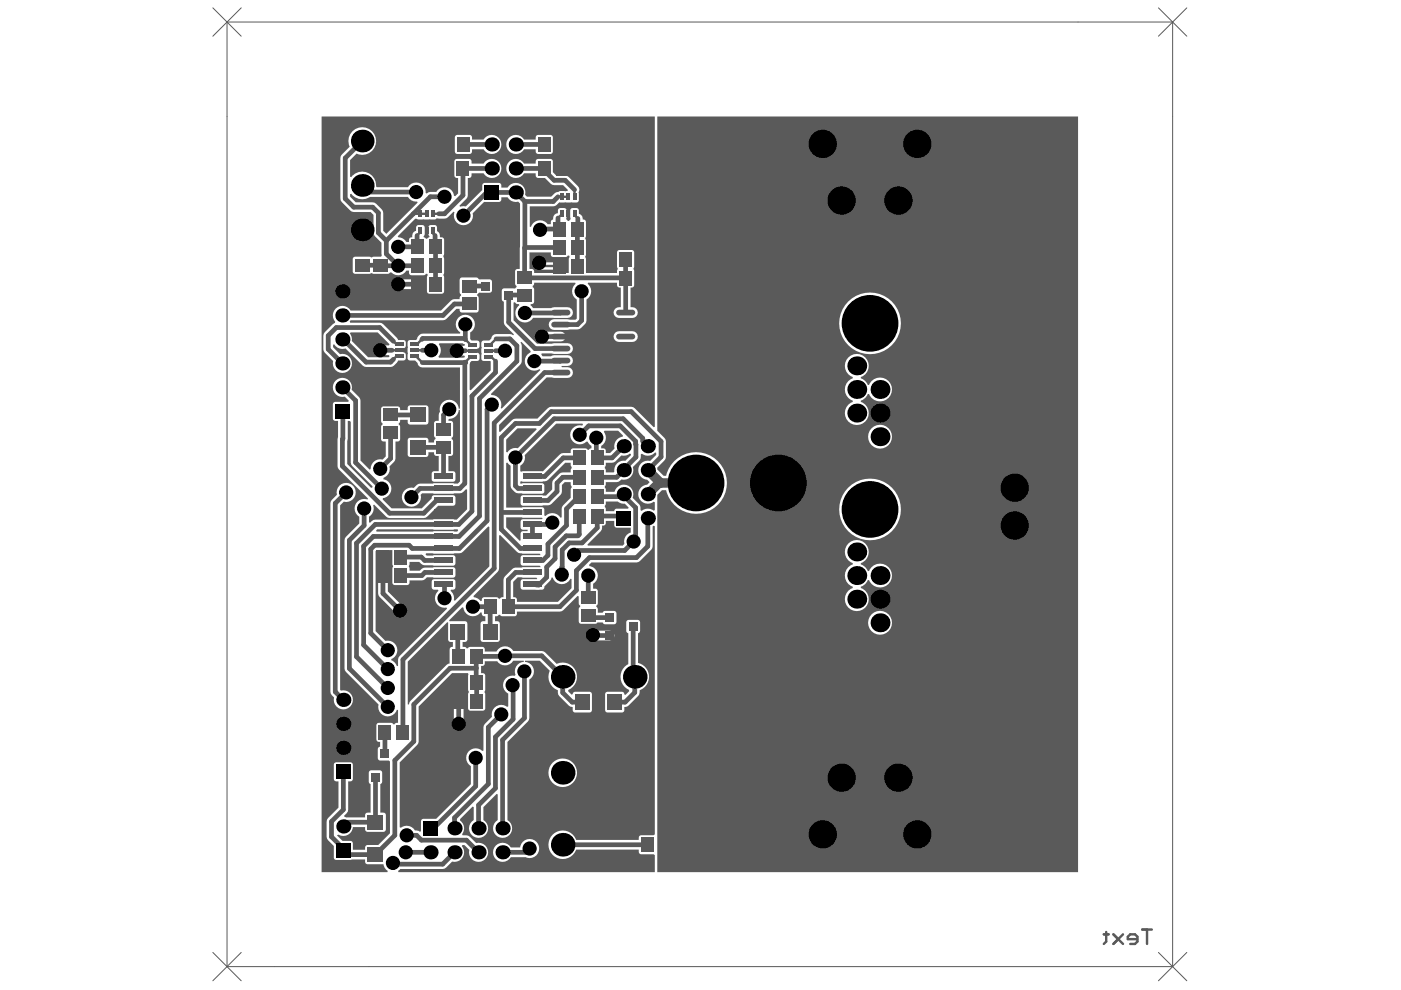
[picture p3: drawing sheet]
<svg xmlns="http://www.w3.org/2000/svg" width="297mm" height="210mm" viewBox="0 0 297 210" stroke-linecap="round" stroke-linejoin="round" font-family="sans-serif">
<defs><g id="words">
<g font-size="4.8" fill="#fff">
<text x="117.9" y="39.3">Q5</text>
<text x="87.9" y="42.9">Q2</text>
<text x="116.5" y="47.1" transform="rotate(-180 116.5 47.1)">R20</text>
<text x="75.6" y="53.2">CR</text>
<text x="79" y="53.2">1213</text>
<text x="79.5" y="53.2">C</text>
<text x="82" y="53.7">14</text>
<text x="116.5" y="51" transform="rotate(-180 116.5 51)">R19</text>
<text x="147" y="53.5" transform="rotate(-180 147 53.5)">C16</text>
<text x="78.8" y="57.7">R13</text>
<text x="110" y="55.2">R</text>
<text x="113.4" y="55.2">22</text>
<text x="116.5" y="54.9" transform="rotate(-180 116.5 54.9)">R 1</text>
<text x="147" y="57.3" transform="rotate(-180 147 57.3)">C15</text>
<text x="78.6" y="61.7">R16</text>
<text x="117.2" y="63.2">U4</text>
<text x="83.9" y="69.6">U1</text>
<text x="99.5" y="69.8">U2</text>
<text x="97.9" y="97.8">U</text>
<text x="101.2" y="97.8">3</text>
<text x="114.3" y="98.4">R2</text>
<text x="114.3" y="102.9">R3</text>
<text x="114.3" y="107">R4</text>
<text x="114.3" y="111">R5</text>
<text x="79.6" y="118.8">R</text>
<text x="79.6" y="114.9">R6</text>
<text x="83" y="118.8">7</text>
<text x="123.5" y="123.6">R17</text>
<text x="110.1" y="130">C14</text>
<text x="103.3" y="140.9">R8</text>
<text x="89.2" y="146.1">C2</text>
<text x="80" y="152.1">R18</text>
<text x="89.2" y="150.1">C1</text>
<text x="83.4" y="164.7">S6</text>
<text x="77.1" y="171.1">D</text>
<text x="80.5" y="171.1">4</text>
<text x="135.6" y="175.9">R</text>
<text x="139" y="175.9">15</text>
</g>
<text font-size="4.6" fill="#fff" x="95.6" y="88" transform="rotate(-90 95.6 88)">C7</text>
</g></defs>
<path d="M45.1 1.7l6 6M48.1 4.7h200.5v200.2h-200.5zM51.1 1.7l-6 6M245.6 1.7l6 6M251.6 1.7l-6 6M45.1 201.9l6 6M51.1 201.9l-6 6M245.6 201.9l6 6M251.6 201.9l-6 6" fill="none" stroke="#5a5a5a" stroke-width=".21"/>
<path d="M234 198.1h1M234.5 197.6v2l-.5 .5M236.1 198.1l2 2M238.1 198.1l-2 2M241.2 199.1h-2.1v-.5l.5-.5h1l.6 .5v1l-.6 .5h-1M242.2 197.1h2M243.2 197.1v3" fill="none" stroke="#5a5a5a" stroke-width=".51"/>
<g fill="none" stroke="#fff" stroke-width=".4">
<path d="M100.1 34.4v2.6M100.2 29.3v2.6M113.5 29.3v2.6M113.5 34.4v2.6M94.2 51v2.6M94.2 55v2.6M94.2 59v2.6M98.2 58.7h2.6M104.6 59.9h3.3v.9M109.9 56.9h2.6M124.3 47.3v2.6M124.3 51.2v2.6"/>
<path d="M124.3 55.1v2.6M138.4 53.7v2.6M138.4 57.6v2.6M75.5 61.9h2.6M79.4 61.9h2.6M107.9 64.3v.9h-3.3M81.5 86.1h2.6M92.7 89.1h2.6M120.9 95.8v2.6M120.9 99.9v2.6M79.3 116.8v2.6M120.9 104v2.6"/>
<path d="M120.9 108.1v2.6M79.3 120.7v2.6M95.2 137.9v2.6M102.1 127.3v2.6M123.4 132.3h2.6M131 130.2h3.2v.9M134.2 134.5v.9h-3.2M79.7 154v2.6M95.3 143.4v2.6M95.3 147.4v2.6M77 161.5v3.3h.9M82.2 161.5v3.3h-.9"/>
<path d="M135.3 177.8v2.6"/>
</g>
<g fill="none" stroke="#fff" stroke-width=".51">
<path d="M88.1 45.9h-.5v2.5h.5M92.7 45.9h.5v2.5h-.5M118.2 42.3h-.5v2.5h.5M122.8 42.3h.5v2.5h-.5M84.9 71.9v-.5h2.8v.5M84.9 76.5v.5h2.8v-.5M100.5 72v-.5h2.8v.5M100.5 76.6v.5h2.8v-.5M122 65h2.5a1.27 1.27 0 0 0 1.3 1.3 1.27 1.27 0 0 0 1.3-1.3h2.5v17.6h-7.6zM86.3 87h-.5v8.9h.5M86.6 90.5h4.1M90.9 87h.5v8.9h-.5"/>
<path d="M97.9 99.2h11.2v26.7h-11.2zM96 131.6v-.5h8.9v.5M96 136.2v.5h8.9v-.5M99.6 131.9v4M122.4 146.6v-.5h9v.5M122.4 151.2v.5h9v-.5M127.8 146.8v4.1M77.3 173.3h-.5v8.9h.5M77.6 176.9h4M81.9 173.3h.5v8.9h-.5"/>
<circle cx="87.9" cy="49.4" r=".25"/>
<circle cx="117.9" cy="45.8" r=".25"/>
<circle cx="83.9" cy="71.7" r=".25"/>
<circle cx="99.5" cy="71.8" r=".25"/>
</g>
<g fill="none" stroke="#fff" stroke-width=".5">
<circle cx="102.8" cy="58.6" r=".25"/>
<circle cx="129.2" cy="128.9" r=".25"/>
<circle cx="83.5" cy="159.8" r=".25"/>
</g>
<circle cx="94" cy="98.5" r=".36" fill="none" stroke="#fff" stroke-width="1"/>
<g fill="#5a5a5a">
<path d="M107.3 93.2l2.4-2.4h4l.1 .3-4 3.9a2 2 0 0 0-2.2 .9l-.3-.1z"/>
<path d="M110.3 72.6l.2-.1 2 1.9v.3a2.02 2.02 0 0 0-1 2.9 2.02 2.02 0 0 0 2.9 .7l.2 .1-8.2 8.2-.2-.1a2 2 0 0 0-2-2.7l-.1-.3 6.4-6.5 .1-3.7z"/>
<path d="M73.7 89.2h.4l.3 .2v9.1l4.6 4.6v.2l-.3 .1-5.1-5z"/>
<path d="M105.8 113.5l.2-.1 4 3.8 .9 .2h3.6l.1 .3h-3.9l-.3 .5v1.2l.1 .4 .4 .1h3.6l.1 .4h-3.9a3 3 0 0 0-2.1 .3l-1.8 1.9-.1 4.1-.4 .1-.4 .2-.6-.3h-2.6l-.4 .2-.2 .6-.2 .1a1.86 1.86 0 0 0-1.4-.9l-.1-.2 5.3-5.5z"/>
<path d="M86.5 140.3l8.3-8.4 .2 .2 .1 3.7 .2 .3h.7v1.1l-.5 .1-.2 .4v3l-.6 .3-7.7 7.6-.3 .8h-.2z"/>
<path d="M79.7 112.5l.3-.3h17l.1 .3a.98 .98 0 0 1-1 .1l-16.3 .1z"/>
<path d="M128.4 106.3h2.6a1.84 1.84 0 0 0 1.5 .5l.8 .8-.1 .2h-2.4l-.4 .2-.2 .4h-1.8v-.7l-.2-.2z"/>
<path d="M108.8 123.4l1-1 4 .1 .1 .3h-3.2l-.3 .5v1.4l.5 .3h4l.4-.1 .1-.6 1.2-1.2 .3-.6h.3a2.01 2.01 0 0 0 1.8 1.4 2.01 2.01 0 0 0 1.9-1.2l.3 .1v1.9l-2.9 2.9h-8.7l-.2-.8-.6-.2z"/>
<path d="M107.3 109.7l7.6 .1 .2 .1-.2 .2h-4l-.4 .1-.1 .4v1.4l.3 .3h1.2v.3h-1l-.4 .2-.1 .3v1.4l-.2 .2-2.9-2.9z"/>
<path d="M128.4 110.4h1.8l.1 1.2 .3 .2 3.1 .1v1a2.01 2.01 0 0 0-1.3 2.4l-.4 .4h-7.4l-.1-.2 2.9-2.9 .2-.3 .1-.9 .6-.1z"/>
<path d="M111.2 96.5l6.7-6.7h5.6l.1 .3-.2 .1a2.03 2.03 0 0 0-2.4 2.5 2.03 2.03 0 0 0 3.3 .9l.3 .1 .8 .9v.5l-.7 .3-.6-.3h-2.6l-.5 .3v.7h-2l-3.9 3.8h-4.2l-.3 .1-.3-.1v-1.2a2.02 2.02 0 0 0 .9-2.2z"/>
<path d="M128.2 91.3h2.9l1 1-.1 .3a2 2 0 0 0-1.7 2.5l-1 1h-.9v-.7l-.3-.3h-.6v-.5a2 2 0 0 0 .5-3z"/>
<path d="M128.4 98.1l1.8-.1 1.5-1.4a1.94 1.94 0 0 0 1.8-.4l.3 .1v.2l-1.2 1.2a1.99 1.99 0 0 0-2.3 2.3l-.2 .2h-1.7v-.7l-.2-.2z"/>
<path d="M93.2 72.8h4.9l.5 .3-.2 .2h-1.5a1.03 1.03 0 0 0-1.1 1.1 1.03 1.03 0 0 0 1.1 1h1.5l.2 .2-.4 .2h-5.1l-.1-.2a1.96 1.96 0 0 0 0-2.6z"/>
<path d="M74.2 41.2l.3-.1a2.86 2.86 0 0 0 3.9 .6h8.1a1.97 1.97 0 0 0 1.9 1l.1 .3-6.6 6.6-.6-.7v-3.8a3.4 3.4 0 0 0-1.9-2.1l-4-.1-1.2-1.2z"/>
<path d="M128.4 102.2h2.4l.3-.1 .6-.4a2.01 2.01 0 0 0 2.5-2.7l1.4-1.4 .2-.3 .1-1 .2-.1a1.97 1.97 0 0 0 2.8-.3l.2 .1v.5l-1.2 1.2a2.02 2.02 0 0 0-2.6 1.7 2.02 2.02 0 0 0 1.9 2.3l.5 .5-.5 .6a2.02 2.02 0 0 0-1.7 2.7 2.02 2.02 0 0 0 3.1 .9l.2 .1v1.7l-.2 .1a1.96 1.96 0 0 0-2.5 0l-.3-.1-.1-1-.2-.3-1.4-1.4a2.02 2.02 0 0 0-1.2-2.7 2.02 2.02 0 0 0-2.6 1.5h-1.9v-.7l-.2-.2z"/>
<path d="M107.3 98.2l.3-.1 .7 .6v4.3a2.13 2.13 0 0 0 2.4 1.6h4.4l.3-.4v-1.2l-.1-.4-.4-.2-4.6 .1 .1-.4h4.5l1-.1 3.9-3.9h1.2v.7l.2 .2-.2 1.2a3.1 3.1 0 0 0-3.9 3.6l-1.3 1.3-4.9-.1-.5 .3v1.4l.3 .5h4.4a2.75 2.75 0 0 0 1.8-.4l2.2-2.2v-1.8l.6-.6h1.3v.7l.2 .2-.2 .7v1.7l-1.8 2-.1 2.2-.3 .1a2.02 2.02 0 0 0-3.2-.4l-.2-.1v-1.2l-.3-.5h-7.8z"/>
<path d="M74.3 70.5h5.8l2.5 2.5-.1 .2h-1.9a1.03 1.03 0 0 0-1 1.1 1.03 1.03 0 0 0 1 1h1.9l.1 .2-.2 .2h-4.4l-3.4-3.4a1.84 1.84 0 0 0-.4-1.6z"/>
<path d="M79.6 116.9v16.9l2.1 2.1a2.02 2.02 0 0 1 2.4 1.3 2.02 2.02 0 0 1-1.1 2.5v.3a1.89 1.89 0 0 1 1.1 1.2h.3v-1.3l.3-.8 10.1-10-.1-.3a2.01 2.01 0 0 1-2.3-1.1 2.01 2.01 0 0 1 .6-2.4l-.1-.3h-1.1l-.2-.3-.1-1.4 .3-.5h4.4l.4 .5-.1 1.4-.3 .3h-.6l-.1 .3a1.92 1.92 0 0 1 .7 2l.3 .1 7.2-7.3v-8.4l-.2-.1-5.4 5.4a2.8 2.8 0 0 1-1.9 .4l-5.9-.1-.1 .3 .3 .2 5.7-.1 .4 .5v1.2l-.4 .5h-6.2l-.4-.1-.7-.7h-2.1l-.1 .9 .1 1h2.2l.7-.6 .4-.1h6.1l.4 .5v1.2l-.4 .5-5.7-.1-.7 .6-.4 .1h-2.6v.6l-.3 .3-2.8 .1-.4-.2-.1-.4v-3l.1-.3-.1-.6v-3h-3.3zM80.5 121.3a1.03 1.03 0 0 1 1.1-.2 1.03 1.03 0 0 1 .6 .9v3.4l3.4 3.3a1.03 1.03 0 0 1 0 1.5 1.03 1.03 0 0 1-1.5 0l-3.9-4v-4.2z"/>
<path d="M112.3 53.5v3.5l.6 .1a.67 .67 0 0 1 .4 .8h7.3v-3l.1-.6-.2-.1-.6 .3h-2.6l-.5-.3v-.7zM113.7 55.2a.78 .78 0 0 1 1.1 0l.5 .4h3.3a.77 .77 0 0 1 .8 .8 .77 .77 0 0 1-.8 .8h-3.6a1.64 1.64 0 0 1-1.4-1.8z"/>
<path d="M88.8 149.8l-.1 7.8-4 4v13.8l.3 .1a2 2 0 0 1 3 .6l.7 .1 .3 .1h.3v-2.2l.3-.5h2.9l7.3-7.3v-3.9a2.02 2.02 0 0 1-.6-2.9 2.02 2.02 0 0 1 3-.3l.3-.1 .1-5.3 1.7-1.8a2.02 2.02 0 0 1 .9-2.2 2.02 2.02 0 0 1 2.3 .1l.3-.1v-2.7a2.02 2.02 0 0 1-1-2.5 2.02 2.02 0 0 1 2.3-1.3l.2-.2a2.05 2.05 0 0 1 1.8-2.8l-.1-.2h-2.2a2.01 2.01 0 0 1-3.4 .1h-2.6l-.2 .8-.6 .2v1.5a.65 .65 0 0 1 .9 .5v3l-.2 .4 .2 .6v3l-.3 .4-2.8 .1-.5-.3-.1-3.2 .2-.6-.2-.4 .1-3.2-.1-.3h-3.4zM96.5 147.9a1.03 1.03 0 0 1 1.1-.2 1.03 1.03 0 0 1 .7 1v4.8a1.03 1.03 0 0 1-1 1 1.03 1.03 0 0 1-1.1-1v-4.8z"/>
<path d="M95.2 131.5l.2 .2h3.2l.5 .3v3.6l-.3 .5h-.7v1.1h.6l.4 .3 .6-.3h2.6l.4 .3 .1 .6 2.5-.1a2.03 2.03 0 0 1 3.5 0l6.5 .1 2.7 2.7a3 3 0 0 1 4.1 1.4 3 3 0 0 1-1.6 4.1v.3l.7 .7 .2-.1 .2-.4 .3-.1h3.1l.4 .1 .1 .4v3.3l-.1 .4-.4 .2-3.3-.1-.2-.3-.1-.8-.8-.3-2-2-.2-.3-.1-1a2.99 2.99 0 0 1-1.7-4.1l-2.2-2.1h-3.1v.2l.4 .1a2.02 2.02 0 0 1 1.5 1.7 2.02 2.02 0 0 1-1 2l-.1 8.5-4.5 4.7v16.6l.4 .3a2.03 2.03 0 0 1-.1 3 2.03 2.03 0 0 1-3-.4 2.03 2.03 0 0 1 .6-2.9v-5.5l-.2-.1-2.8 2.8v2.8a2.03 2.03 0 0 1 .5 3 2.03 2.03 0 0 1-3.1 0 2.03 2.03 0 0 1 .5-3v-2.8l-.2-.1-2.7 2.7 .1 .3a1.97 1.97 0 0 1 .4 2.9l.1 .2 1.2 .1 1.7 1.5h.5a2.03 2.03 0 0 1 2 2.2 2.03 2.03 0 0 1-2.4 1.8 2.03 2.03 0 0 1-1.6-2.5l-1-1h-.5l-.1 .2 .2 .3a2.03 2.03 0 0 1-.1 2.2 2.03 2.03 0 0 1-2.1 .8l-1.3 1.3-.7 .3h-9l-.5 .4 .1 .2h54.3v-3.6l-.2-.2h-2.9l-.2-.3-.1-.7h-13.3a3 3 0 0 1-4.6 1.4 3 3 0 0 1 0-4.8 3 3 0 0 1 4.6 1.4h13.3l.1-.7 .2-.3h2.9l.2-.2v-65.3l-.2-.1-.2 .1-.1 4.6-3 3-9.9 .1-.5 .5 .1 .2 .2 .1a2.03 2.03 0 0 1 1.5 1.7 2.03 2.03 0 0 1-.9 2v1l.6 .1 .3 .4v2.6l-.3 .6 .3 .4v1h1.1l.1-.2 .4-.2 2.1 .1 .3 .4v1.8l-.3 .5-2.1 .1-.4-.2-.1-.2h-1.1l-.5 .3h-3l-.4-.2-.1-.4v-2.6l.3-.6-.3-.6v-1.5l-.2-.1-3.4 3.3-9.5 .1v.6l-.3 .3-2.8 .1-.6-.4-.4 .3-.5 .1v1h.7l.3 .5-.1 3.6-.4 .3h-3.1l-.4-.1-.1-.4v-3.4l.3-.5h.7v-1l-.6-.2-.2-.6-.2-.1-.2 .3a2.02 2.02 0 0 1-2.1 .5 2.02 2.02 0 0 1-1.3-1.7l-.3-.1zM124.7 134l.1-.1a1.31 1.31 0 0 1 1.3-.2h3.1a1.03 1.03 0 0 1 1.1 1 1.03 1.03 0 0 1-1.1 1.1h-3.8a1.03 1.03 0 0 1-.9-.7 1.03 1.03 0 0 1 .2-1.1zM132.9 131.6l.4-.2h1.9l.5 .3v2l-.1 .4-.3 .2v6.3a3 3 0 0 1 2.3 2.7 3 3 0 0 1-2 3l-.1 .9-.2 .4-2 2-.9 .3-.1 .8-.2 .3-3.3 .1-.4-.2-.1-.4v-3.3l.1-.4 .4-.1h3.1l.3 .1 .2 .4 .2 .1 .8-.7-.1-.3a3 3 0 0 1-1.7-2.7 3 3 0 0 1 1.6-2.8v-6.5l-.3-.2-.1-.4v-1.8zM116.3 163.8a3 3 0 0 1 6 0 3 3 0 0 1-6 0zM105.1 179.3a2.03 2.03 0 0 1 3.2 .4h2a2.02 2.02 0 0 1 2.4-1.8 2.02 2.02 0 0 1 1.5 2.6 2.02 2.02 0 0 1-2.7 1.2h-3.2a2.03 2.03 0 0 1-3 .6 2.03 2.03 0 0 1-.2-3z"/>
<path d="M68.2 24.7v160.2h13.9l.1-.2-.7-.7-.2-.8h-3.6l-.3-.3v-.7l-6.1 .1-.5-.3v-2.6l-1.5-1.6v-3.6l.3-.7 2.2-2.3v-5.5l-.7-.1-.3-.5v-3l.3-.4 3.2-.1 .5 .3v3.4l-.3 .3-.7 .1v6l-.3 .7-.5 .6 .1 .2 .4 .1h3.9l.2-.9 1-.1v-6.1l-.3-.1-.1-.4v-2.1l.5-.3h1.8l.5 .3v2.1l-.1 .4-.3 .1v6.1h.9l.3 .3v3.5l-.5 .3h-3.4l-.5-.3v-.7h-2.6v.3a2.03 2.03 0 0 1-3 1.3l-.3 .1 1.1 1.2h1.7l.4 .1 .1 .4v1.4h2.6v-.7l.3-.3h2.5l2.5-2.5v-15.2l-.3-.2-2-.1-.3-.3v-2.1l.1-.3 .4-.2v-1h-.5l-.3-.3v-3.2l.1-.4 .4-.1h2.6l.6 .3 .4-.3h.5v-2.8h-.3l-.1 .4a2.03 2.03 0 0 1-2.5 .8 2.03 2.03 0 0 1-1.2-2.3l-7-6.9-.3-.8v-27.2l.3-.7 2.9-2.8v-1.4a2.02 2.02 0 0 1-.8-2.6 2.02 2.02 0 0 1 2.5-1.1l.1-.2-6.4-6.5 .1-10h-.8l-.3-.3v-3.2l.1-.3 .4-.2h2.7l.2-.3-.9-.8-.5 .1a2.03 2.03 0 0 1-2-2.2 2.03 2.03 0 0 1 2.3-1.9 2.03 2.03 0 0 1 1.7 2.5l1.5 1.6 .3 .7v12.7l2 2 .2-.1a2.02 2.02 0 0 1 2.5-2.1l.7-.6v-3.2h-.7l-.3-.5v-2.6l.3-.6-.3-.6v-2.6l.1-.4 .4-.1h3l.5 .3v.5h1.6l.1-.7 .3-.3 3.5-.1 .4 .2 .1 .4v3l-.3 .5h-3.6l-.4-.3-.1-.7h-1.6v.5l-.3 .4 .3 .6v2.8l-.3 .3h-.7v4l-1.2 1.3v.5a1.98 1.98 0 0 1-1.2 1.9l-.1 .3a2.01 2.01 0 0 1 1.7 2 2.01 2.01 0 0 1-1.8 2l-.1 .3 1.9 1.9h6.4l2.1-2.1 .2-.6 .3-.1h4.2l.4 .5v1.2l-.2 .4-.3 .1h-3.2l-2.3 2.3-.7 .3h-7.7l-2.9-2.8-.2 .1a1.99 1.99 0 0 1-.9 2.5v1.1l.3 .1 .7-.6h.4h17.2l2.2-2.2v-4.2l-.2-.1-.6 .6a2.91 2.91 0 0 1-2 .3h-6.7l-.3 .3a2.03 2.03 0 0 1-1.8 2.5 2.03 2.03 0 0 1-2.2-2.2 2.03 2.03 0 0 1 2.5-1.8l.6-.6 .8-.3h8l.4-.4v-15.2h-.2l-.1 .4a2.03 2.03 0 0 1-2 1.5l-.1 .4 .6 .1 .4 .4v2.6l-.3 .6 .3 .7v2.6l-.4 .4-.6 .1v3.2h1l.3 .2 .2 .3-.1 1.4-.4 .3h-4.3l-.3-.5 .1-1.4 .2-.3h1.2v-3.2l-.8-.2-.2-.6h-1.2v.7l-.3 .3h-3.7l-.4-.5v-3.1l.2-.3 .3-.2h3.4l.5 .3v.7h1.2l.1-.4 .2-.5-.3-.6v-2.6l.3-.4 .7-.1v-1.2l.3-.7a2.02 2.02 0 0 1 1.6-2.5 2.02 2.02 0 0 1 2.4 1.9h.2v-.3v-8.5h-8a1.01 1.01 0 0 1-1-.9l-.5-.6h-1.3l-.3-.5v-3.5l.5-.3h1.3l.3-.5a1.48 1.48 0 0 1 1.1-.9h7.9l.1-.2a2.03 2.03 0 0 1-.5-3.1 2.03 2.03 0 0 1 3.1 .1 2.03 2.03 0 0 1-.5 3v1.4l.3 .3h1.2l.4 .3 .1 .9-.2 .4a.59 .59 0 0 0-.5 .6 .59 .59 0 0 0 .5 .6l.2 .3-.2 1.1-.3 .1h-1.2l-.3 .4-.1 .3v5.4l.2 .1 4.2-4.2v-1.9l-1.6-.1-.3-.3-.1-3.5 .4-.5h1.3l.5-.4a1.01 1.01 0 0 1 1-1h2.9l.7 .3 .2-.2-2.1-2.2-.1-4.7-.3-.2-.1-.3v-1.9l.1-.3 .4-.2h1.9a.45 .45 0 0 0 .7-.1 .45 .45 0 0 0-.3-.7v-3l.3-.2 .7-.1 .1-4.7v-9.2l-.4-.3h-.5a2.02 2.02 0 0 1-1.8-1h-1.3v.7l-.5 .3h-3.2l-2.4 2.4 .1 .5a2.02 2.02 0 0 1-2.4 2 2.02 2.02 0 0 1-1.5-2.7l-.2-.1-1.2 1.2a2.69 2.69 0 0 1-2.4 .1l-.5 .3h-3.4l-.7-.1-3.7 3.7 .2 .2a2.01 2.01 0 0 1 1.7 1h.5v-.7l.3-.2 .4-.1v-.4a.98 .98 0 0 1 .8-1l.1-.9 .2-.2 1-.1 .4 .2 .2 .3v1.4l-.3 .6 .6 .4 .6-.4-.2-.6v-1.4l.2-.3 .3-.2 1.2 .2 .2 1.1a1.16 1.16 0 0 1 .6 1.3 .65 .65 0 0 1 .9 .5v3l-.2 .4 .2 .6v3l-.2 .4 .2 .6v3l-.2 .3-.4 .2h-2.6l-.3-.2-.2-.3 .1-3.7-.8 .3h-2.6l-.5-.4v-.6h-.5l-.3 .4a2.17 2.17 0 0 1-3-.1l-.7 .4h-3l-.3-.2-.6 .2h-3l-.5-.4v-2.8l.1-.3 .4-.2h3l.4 .2 .5-.2h1.6l.1-.2v-2.7l-1.6-1.7-.1-4.2-.6-.6-4-.1-2.4-2.4v-9l.3-.7 1.6-1.7a2.93 2.93 0 0 1 2.3-4.1 2.93 2.93 0 0 1 3.3 3.3 2.93 2.93 0 0 1-4.1 2.3l-1.4 1.3v3.6l.3 .1 .2-.4a2.93 2.93 0 0 1 3.3-.6 2.93 2.93 0 0 1 1.7 2.9l.2 .2h6.6a2.02 2.02 0 0 1 2.4-.9 2.02 2.02 0 0 1 1.3 2.1l.3 .1 .7-.3h1.3l.3-.4a2.02 2.02 0 0 1 2.1-.5 2.02 2.02 0 0 1 1.3 1.7l.3 .1 .6-.6v-3.3h-.4l-.4-.5v-3l.2-.4 .4-.1h2.6l.4 .3 .1 .7h2.5a2.03 2.03 0 0 1 3.1-.5 2.03 2.03 0 0 1 0 3.1 2.03 2.03 0 0 1-3.1-.6h-2.5l-.2 .9-.6 .1-.1 4.1-1.7 1.8 .1 .2h1.3l3.4-3.5 .1-1.2 .3-.3h3.2l.5 .3v.7h1.3a2.03 2.03 0 0 1 2.5-.9 2.03 2.03 0 0 1 1.2 2.4l.4 .4h5.2l1-.9 .9-.3h1.5l.1-.2-1-1-2.3-.1-1.6-1.5h-1.6l-.3-.3v-.7h-2.5a2.03 2.03 0 0 1-3 .6 2.03 2.03 0 0 1 0-3.1 2.03 2.03 0 0 1 3 .5h2.5v-.7l.5-.3h2.8l.3 .5v2.3l.7 .7 2.3 .1 2.3 2.2 .3 .7-.1 .6v1.6l-.3 .5h-3.8l-.9 .8-.4 .1h-5v4.3h.3l.1-.4a2.01 2.01 0 0 1 3.4-.2h.7v-.6l.5-.4a1.16 1.16 0 0 1 1-1.3v-.8l.3-.3h1.2l.3 .5v1.6a.46 .46 0 0 0 .4 .7 .46 .46 0 0 0 .4-.7v-1.6l.3-.5h1l.4 .2 .1 1a1.02 1.02 0 0 1 .8 1.2l.6 .2 .1 .4v3l-.1 .3 .1 .6v3l-.1 .3 .1 .6v3h6.6l.2-.8-.2-.6v-3l.2-.3 .3-.2h2.6l.5 .3 .1 3.2-.2 .6 .2 .3v3l-.2 .4-.6 .2v4.1a1.17 1.17 0 0 1 1.5 .9 1.17 1.17 0 0 1-1.1 1.4l-3.3-.1a1.18 1.18 0 0 1-.6-1.5 1.18 1.18 0 0 1 1.4-.7v-4.1l-.6-.2-.2-.9h-6.1l-.1 .3 .2 .1a2.02 2.02 0 0 1-.5 3.2v4.9a2.84 2.84 0 0 1-3.5 1.5l-3.3 .1a1.14 1.14 0 0 1-1.2-1.2 1.14 1.14 0 0 1 1.2-1.1l4.5 .1 .3-.3v-4a2 2 0 0 1-.3-3.3v-.3h-8.7l-.1 .4-.2 .3 .3 .7v2.7l-.2 .3-.5 .2-.1 .2 .5 .6 7.3-.2a1.14 1.14 0 0 1 1.2 1.2 1.14 1.14 0 0 1-1.2 1.1h-7.3l-.3 .4a2.02 2.02 0 0 1-2.9-.1 2.02 2.02 0 0 1 .3-3l-.1-.2-.5-.1-.4-.3-.2 .1v3.7l5 5 6.4-.1a1.14 1.14 0 0 1 1.2 1.1 1.14 1.14 0 0 1-1.2 1.1l-5.4-.1-.1 .3 .2 .3h1.8l.7-.2h2.8a1.14 1.14 0 0 1 1.2 1.1 1.14 1.14 0 0 1-1.2 1.2h-1.3l.1 .3h1.2a1.14 1.14 0 0 1 1.2 1.1 1.14 1.14 0 0 1-1.2 1.1l-4.4-.1-10.1 10.1v1.4l.2 .1 2.9-2.8h5l2.2-2.3 .8-.3h16.9l.8 .3 4 4.1 .2-.1v-65.8zM107.9 29.2a2.03 2.03 0 0 1 3.2 .4h2.5v-.7l.5-.3h2.8l.3 .5v3l-.1 .4-.4 .1h-2.6l-.5-.3v-.6h-2.5a2.03 2.03 0 0 1-3 .5 2.03 2.03 0 0 1-.2-3zM96.6 28.8l.4-.2h2.6l.4 .3 .1 .7h2.4a2.03 2.03 0 0 1 3.1-.5 2.03 2.03 0 0 1 0 3.1 2.03 2.03 0 0 1-3.1-.5h-2.4l-.1 .6-.4 .3h-2.8l-.4-.5v-3zM71.2 65.4a2.03 2.03 0 0 1 3.1 .4h19.2l2.5-2.3 1.4-.1 .1-.4 .3-.4-.4-.7v-2.6l.4-.4 3.2-.1 .7 .5 2.1-.1 .4 .2 .1 .3v1.8l-.1 .4-.4 .2-2.1-.1-.5 .4 .3 .8v2.6l-.3 .4-3.2 .1-.5-.3-.1-.5h-.6l-2.1 2.1-.8 .3h-19.6l-.2 .3 .2 .2 6.6 .1 3.2 3.1 .3 .5h1.1l.4 .1 .1 .4-.1 1.1a.59 .59 0 0 0-.5 .6 .59 .59 0 0 0 .5 .6l.1 .3-.1 1.1-.4 .1h-1.1v.2a2.27 2.27 0 0 1-1.6 1.2l-5.6-.1-4-3.8a1.98 1.98 0 0 1-2.3-.9l-.3 .1v.5l1.5 1.5a2.03 2.03 0 0 1 2.5 1.8 2.03 2.03 0 0 1-2.2 2.2 2.03 2.03 0 0 1-1.8-2.6l-2-2.1v-3.2l.3-.8 2.1-1.9 .1-.3a2 2 0 0 1 .1-2.8zM83.6 59.5l.7-.3h4.2a1.03 1.03 0 0 1 1.1 1.1 1.03 1.03 0 0 1-1.1 1h-4.2a1.03 1.03 0 0 1-.9-.6 1.03 1.03 0 0 1 .2-1.2zM114.2 70.6l.7-.3h4a1.03 1.03 0 0 1 1 1.1 1.03 1.03 0 0 1-1 1h-4a1.03 1.03 0 0 1-1-.6 1.03 1.03 0 0 1 .3-1.2zM130.4 70.6l.8-.4h2.9a1.14 1.14 0 0 1 1.1 1.2 1.14 1.14 0 0 1-1.1 1.1h-2.9a1.14 1.14 0 0 1-1-.7 1.14 1.14 0 0 1 .2-1.2zM72 103a2.03 2.03 0 0 1 3.4 .9 2.03 2.03 0 0 1-2.5 2.5l-.8 .7v39.2l.2 .1a2.03 2.03 0 0 1 2.5 1.8 2.03 2.03 0 0 1-2.2 2.2 2.03 2.03 0 0 1-1.8-2.5l-.7-.8v-.4v-40l.3-.7 1-1.1a2.02 2.02 0 0 1 .6-1.9z"/>
<path d="M139.4 24.7v66.6l1.5 1.6 .3 .7-.1 3.7-1.7 1.8v.4l1.3 1.4h.5a6.5 6.5 0 0 1 10.1-3.9 6.5 6.5 0 0 1 0 10.8 6.5 6.5 0 0 1-10.1-3.9h-.8l-1 1.1v79.9h89.2v-160.2zM177.9 68.6a6.5 6.5 0 0 1 13.1 0 6.5 6.5 0 0 1-13.1 0zM179.9 75.8a2.53 2.53 0 0 1 3.9 .4 2.53 2.53 0 0 1-1.3 3.7v.3a2.32 2.32 0 0 1 1.5 1.4h.3a2.52 2.52 0 0 1 3.8-1 2.52 2.52 0 0 1 0 4 2.52 2.52 0 0 1-3.8-1.1h-.3a2.32 2.32 0 0 1-1.5 1.4v.3a2.52 2.52 0 0 1 1.2 3.9 2.52 2.52 0 0 1-4.1 0 2.52 2.52 0 0 1 1.2-3.9v-.3a2.5 2.5 0 0 1-1.7-2.3 2.5 2.5 0 0 1 1.7-2.4v-.3a2.51 2.51 0 0 1-.9-4.1zM184.1 92.6a2.53 2.53 0 0 1 5 0 2.53 2.53 0 0 1-5 0zM177.9 108a6.5 6.5 0 0 1 13.1 0 6.5 6.5 0 0 1-13.1 0zM179.9 115.2a2.53 2.53 0 0 1 3.9 .5 2.53 2.53 0 0 1-1.3 3.7v.3a2.32 2.32 0 0 1 1.5 1.4h.3a2.52 2.52 0 0 1 3.8-1.1 2.52 2.52 0 0 1 0 4 2.52 2.52 0 0 1-3.8-1h-.3a2.32 2.32 0 0 1-1.5 1.4v.3a2.52 2.52 0 0 1 1.2 3.9 2.52 2.52 0 0 1-4.1 0 2.52 2.52 0 0 1 1.2-3.9v-.3a2.5 2.5 0 0 1-1.7-2.4 2.5 2.5 0 0 1 1.7-2.3v-.3a2.51 2.51 0 0 1-.9-4.2zM184.1 132a2.53 2.53 0 0 1 5 0 2.53 2.53 0 0 1-5 0z"/>
</g>
<path d="M126.4 95.7l.2 .2v1.2M132.3 99.5v.2M132.3 94.6l-2.5 2.5M134.8 94.2v2.7M132.3 104.8v.3M134.2 143.2l.4 .3" fill="none" stroke="#5a5a5a" stroke-width="1"/>
<circle cx="122.4" cy="56.4" r=".5" fill="#5a5a5a"/>
<path d="M89.1 45.3h1.3M114.3 55.7l.7 .7M118.3 41.7h2.2M119.2 45.3l-.9 .9M121.8 45.3v.3l.7 .7M121.8 40.2v1.5M99.8 75.7l-1.1 1.1M103.5 75.7h.7" fill="none" stroke="#5a5a5a" stroke-width=".5"/>
<g fill="none" stroke="#5a5a5a" stroke-width="1">
<path d="M117.5 38.2h2.3M73.2 42.1l1.8 1.8M80.7 56.2l.1 .1M93 45.3h1.2M111.2 58.8v.1M118.3 46.2v2.1M118.3 41.7l-1 1M72.6 72h.2M80.6 74.3h2.5M89.5 74.3h1.9M89.6 71.8l-.2 .2M91.3 74.3l.1 .1"/>
<path d="M98.4 71.8l.3 .2M105.1 74.4h2M111.1 62.6l.1 .1M118.9 76.4l-.1 .2M118.9 66.3l-.1 .1M123.3 61.7v6.3l-.8 .8M72.6 87.2l.1 .1M95.2 86.8l-1.2 1.2M126.4 92.8v2.9M132.3 99.7l-1.5 1.5M134.8 93.6v.6M136.3 92.9v.6"/>
<path d="M140.2 93.6v3.3M79.4 115.6l-.8 .8M86.7 115.6l.7 .7M98.5 102.5l-1 1.1M106.3 108.6v.1M109.3 103l.5 .6M118.1 102.4v1.8M122.6 116.7l-.9 .9M122.7 105.3h.1M122.8 109.4v3.9l-.3 .3M126.6 109.4v2.5M131.8 109.4l.5 .5"/>
<path d="M132.3 104.8l-.6 .5M134.8 107.6v6.8l-.5 .4M94 123.9l.2 .2M97.1 139.1l.1 .1M101 139.2v2.5M104 128.6l-.1 .1M107.1 139.1l-.1 .1M113.7 124h.6M119.2 120.2l-.1 .1M122.2 121v4.1M125.7 134.6l-.3 .1M81.6 159.7l-.1 .1"/>
<path d="M101 144.6l.1 .1M134.6 143.5v3.3M72.8 179.9v.4l.9 .9"/>
</g>
<path d="M139.7 102.4h.4" fill="none" stroke="#5a5a5a" stroke-width="2"/>
<circle cx="122.4" cy="52.5" r=".5" fill="#5a5a5a"/>
<g fill="none" stroke="#5a5a5a" stroke-width="1">
<path d="M115.4 35.7v.4M109.4 40.8l1.9 1.9v9.8M111.3 52.5l-.1 .1M114.7 48.6l-.2 .1M118.3 48.3l.3 .3M122.5 46.3l-.1 6.2M105.1 76.6v2.3M107.9 62.6v5.7M109.6 73.3v3.3M109.3 97v6M106.3 108.6v3.6M116.2 115.3v2.4l-1.1 1.1"/>
<path d="M119.3 101.2l-1.2 1.2M120 113.6l-2.3 2.4v2.4M120.1 107.9v3.5M103.9 128.7v5.2M107.8 122.9v5.7M115.9 122.4l-1.6 1.6M101 141.7v2.9M101.1 144.7v4M103.5 154.2v12M105 156.3v10.8M111.2 142.4h.1M119.3 143.5v3.4"/>
<path d="M101.5 170.7v4.9"/>
</g>
<path d="M103.5 73.1h.5" fill="none" stroke="#5a5a5a" stroke-width=".5"/>
<g fill="#5a5a5a">
<circle cx="102.8" cy="60.6" r=".5"/>
<circle cx="98.5" cy="76.9" r=".5"/>
</g>
<g fill="none" stroke="#5a5a5a" stroke-width="1">
<path d="M73.2 33.5v8.6M76.8 39.3l1.4 1.4M98.2 35.7v5.7M81.9 51v2.8M111.2 52.6v6.2M122.4 52.5v3.9M132.2 58.9l.5 .5M71.3 69.5l-1.7 1.7v2.8M83.4 76.2l-.6 .6M98.7 76.8l-.2 .1v25.6M98.7 68.8v3.2M72.6 82.1l2.8 2.8v13.2"/>
<path d="M72.7 87.3l-.1 11.5M82.8 91.8v5.4l-2.2 2.2M94 88v3M94 94.9v6.1M101.7 84.5v24.9M103.3 86.8v23.6M106.3 92.8v15.8M71.1 106.7v40M74.1 114.5v27.2M77.2 107.8v3.6M78.6 116.4v17.8M79.2 113.7l-2.1 2.1v20.9"/>
<path d="M89.3 118.1l.7 .7M123.4 115.1h-2.7l-1.5 1.5v3.6M134.3 114.8l-1.9 1.9M81.2 122v3.8M85.4 139.9v15.4M90.1 121.4l-.7 .6M94.2 124.1v2.7M97.1 133.9v5.2M115.9 120.2v2.2M119.1 120.3v1.5M125.2 130.9h4M125.4 134.7h3.8"/>
<path d="M134.2 132.8v10.4M81.6 155.3v4.4M97.3 148.7v4.8M106.6 156.9v18.7M111.2 142.4v9.8M121.3 148.9h2.2M70.3 174.2v3.2M72.8 163.6v8.1M73.7 174.3l-.9 .9M83.3 183l.3 .2"/>
</g>
<path d="M89.1 48.9v.3M91.7 48.9v.5M98.7 72l1.1 1.1" fill="none" stroke="#5a5a5a" stroke-width=".5"/>
<circle cx="117.1" cy="110.8" r=".5" fill="#5a5a5a"/>
<g fill="none" stroke="#5a5a5a" stroke-width="1">
<path d="M76.8 29.9l-3.6 3.6M98.2 35.7h6.1M98.3 30.6h6M109.4 35.7h6M109.4 30.6h6M115.4 36.1l2.1 2.1M119.8 38.2l2 2M76.8 56.2h3.9M78.2 40.7h10M80.8 56.3h7.7M81.9 53.8l2.5 2.5M88.4 49.9l.1 2.4h-4.1"/>
<path d="M92.2 49.9l.1 10.4M94.2 41.7h-3l-9.3 9.3-1.7-1.6v-4.3l-1.2-1.2h-4M98.2 41.4l-4 3.9M109.4 40.8h-6.2l-4.9 4.9M111.2 58.9h21M111.3 42.7h6M111.3 52.5h7.3M114.7 48.6h3.9M132.6 55v3.9M132.7 59.4v6.9M69.6 74l3 3.1M71.3 69.5h9.2l2.9 2.9"/>
<path d="M72.8 72l4.8 4.8h5.2M84.3 60.3h4.2M89.5 76.9h9M89.6 71.8h8.8M96.9 74.4h1.8M99.5 60.6h3.3M99.5 64.5h-3.1l-2.5 2.4h-21.3M105.1 78.9l-5 5.1v24.4l-2.8 2.8h-17.7l-4 4v24l6.6 6.7M105.2 71.9h2.9l1.5 1.4M107.9 62.6h3.2M107.9 68.3l5.5 5.6h5.5M109.6 76.6l-7.9 7.9"/>
<path d="M111.3 66.4h7.5M113.3 76.6h5.5M114.9 71.4h4M118.9 79h-3.4l-10.7 10.7v30.8l-19.4 19.4M118.9 68.8h3.6M72.6 98.8l10 10h7.3l2.7-2.7h1.4M75.4 98.1l5.5 5.5M82.8 88h5.8M88.6 94.9h5.4M104.3 85.8l-1 1M106.3 92.8l3-3h5.1l2.5-2.5h16.9l6.4 6.3M122.8 97.1h-3.4l-3.9 3.9h-2.6"/>
<path d="M122.9 92.2l1.9-1.9h6.7l3.3 3.3M126.6 97.1h3.2M134.8 96.9l-2.5 2.6M136.3 92.9l-4.2-4.1h-14.6l-8.2 8.2M136.3 93.5l1 1.1M140.2 96.9l-2.9 2.8M73.4 104.4l-2.3 2.3M77.2 111.4l-3.1 3.1M79.4 115.6h7.3M85 118.1h4.3M90 118.8h4M97.5 103.6h-8.4l-1.9 1.8"/>
<path d="M101.7 109.4l-4.4 4.3h-18.1M103.3 110.4l-5.9 5.9h-10M106.3 112.2l4 4.1h2.6M106.3 108.7h6.6M109.8 103.6h3.1M112.9 118.8h2.2M117.1 110.8l.4 .4h-4.6v2.5M117.7 118.4l-1.8 1.8M118.1 104.2l-1.9 1.9h-3.3M119.3 101.2h3.5M120 113.6h2.5M120.1 111.4l-3.9 3.9"/>
<path d="M122.6 116.7h9.8M122.7 105.3l-2.6 2.6M126.6 111.9l-3.2 3.2M126.6 101.2h4.2M126.6 109.4h5.2M126.6 105.3h5.1M132.3 105.1l2.5 2.5M137.3 109.9v5.9l-2.4 2.4h-9.9l-2.8 2.8M77.1 136.7l5.1 5.2M78.6 134.2l3.6 3.7M81.2 125.8l3.6 3.6M85 122h4.4"/>
<path d="M90.1 121.4h3.9M100.3 128.6h3.7M101 139.2h6M107.1 139.1h7.8l4.4 4.4M112.9 121.4h-3.6l-1.5 1.5M122.2 125.1l-3.5 3.5h-10.9M124.7 122v4.6M124.7 130.4l.5 .5M71.1 146.7l1.7 1.7M74.1 141.7l8.1 8.2M101 141.7h-5.6l-7.7 7.7v7.8l-4 4v15.9l-4.1 4.1h-5.9M106.3 151.5l-2.8 2.7"/>
<path d="M108.7 145.3l.1 .1v7.1l-3.8 3.8M111.2 152.2l-4.6 4.7M119.3 146.9l2 2M134.6 146.8l-2.1 2.1h-2.2M70.3 177.4l2.5 2.5M72.8 171.7l-2.5 2.5M79.6 164.8v9.5h-5.9M86.2 177.1h2.1l1.1 1h9.5l2.6 2.6M100.9 160.7v6l-9 8.9h-.6M103.5 166.2l-7.1 7.2v2.2M105 167.1l-3.5 3.6M112.3 179.9l-.8 .8h-4.9"/>
<path d="M119.3 179.1h18M86 180.7h5.3M96.4 180.7l-2.5 2.5h-10.3"/>
</g>
<g fill="none" stroke="#5a5a5a" stroke-width=".5">
<path d="M87.6 45.3h1.5M89.1 49.2l-.7 .7M91.7 49.4l.5 .5M91.7 45.3h1.3M115 56.4h3.6M83.1 74.3h1.5M83.4 72.4l.6 .6h.6M84.6 75.6h-.6l-.6 .6M87.8 75.6h.4l1.3 1.3M87.8 74.3h1.7M89.4 72l-1 1h-.6M98.7 74.4h1.6"/>
<path d="M99.8 75.7h.5M99.8 73.1h.5M103.5 74.4h1.6M104.2 75.7l.9 .9M105.2 71.9l-1.2 1.2"/>
</g>
<path d="M137.3 99.7l2.8 2.7h7.5M139.7 102.4l-2.4 2.4" fill="none" stroke="#5a5a5a" stroke-width="2"/>
<g fill="#000">
<circle cx="76.8" cy="39.3" r="2.41"/>
<circle cx="76.8" cy="29.9" r="2.41"/>
<circle cx="104.3" cy="30.6" r="1.5"/>
<circle cx="104.3" cy="35.7" r="1.5"/>
<circle cx="109.4" cy="30.6" r="1.5"/>
<circle cx="109.4" cy="35.7" r="1.5"/>
<circle cx="174.4" cy="30.5" r="3"/>
<circle cx="194.5" cy="30.5" r="3"/>
<circle cx="76.8" cy="48.7" r="2.41"/>
<circle cx="84.4" cy="52.3" r="1.5"/>
<circle cx="84.4" cy="56.3" r="1.5"/>
<circle cx="88.2" cy="40.7" r="1.5"/>
<circle cx="94.2" cy="41.7" r="1.5"/>
<circle cx="98.3" cy="45.7" r="1.5"/>
<circle cx="109.4" cy="40.8" r="1.5"/>
<circle cx="114.3" cy="55.7" r="1.5"/>
<circle cx="114.5" cy="48.7" r="1.5"/>
<circle cx="178.5" cy="42.5" r="3"/>
<circle cx="190.5" cy="42.5" r="3"/>
<circle cx="72.6" cy="61.8" r="1.5"/>
<circle cx="72.6" cy="66.9" r="1.5"/>
<circle cx="72.6" cy="72" r="1.5"/>
<circle cx="72.6" cy="77.1" r="1.5"/>
<circle cx="80.6" cy="74.3" r="1.5"/>
<circle cx="84.4" cy="60.3" r="1.5"/>
<circle cx="91.4" cy="74.3" r="1.5"/>
<circle cx="96.9" cy="74.4" r="1.5"/>
<circle cx="98.7" cy="68.8" r="1.5"/>
<circle cx="107.1" cy="74.4" r="1.5"/>
<circle cx="111.3" cy="66.4" r="1.5"/>
<circle cx="113.3" cy="76.6" r="1.5"/>
<circle cx="114.9" cy="71.4" r="1.5"/>
<circle cx="123.3" cy="61.7" r="1.5"/>
<circle cx="181.7" cy="77.6" r="2"/>
<circle cx="184.5" cy="68.6" r="6"/>
<circle cx="72.6" cy="82.1" r="1.5"/>
<circle cx="80.6" cy="99.4" r="1.5"/>
<circle cx="95.2" cy="86.8" r="1.5"/>
<circle cx="104.3" cy="85.8" r="1.5"/>
<circle cx="109.3" cy="97" r="1.5"/>
<circle cx="122.9" cy="92.2" r="1.5"/>
<circle cx="126.4" cy="92.8" r="1.5"/>
<circle cx="132.3" cy="99.7" r="1.5"/>
<circle cx="132.3" cy="94.6" r="1.5"/>
<circle cx="137.3" cy="99.7" r="1.5"/>
<circle cx="137.3" cy="94.6" r="1.5"/>
<circle cx="181.7" cy="87.6" r="2"/>
<circle cx="181.7" cy="82.6" r="2"/>
<circle cx="186.6" cy="82.6" r="2"/>
<circle cx="186.6" cy="92.6" r="2"/>
<circle cx="186.6" cy="87.6" r="2"/>
<circle cx="73.4" cy="104.4" r="1.5"/>
<circle cx="77.2" cy="107.8" r="1.5"/>
<circle cx="80.9" cy="103.6" r="1.5"/>
<circle cx="87.2" cy="105.4" r="1.5"/>
<circle cx="117.1" cy="110.8" r="1.5"/>
<circle cx="121.7" cy="117.6" r="1.5"/>
<circle cx="132.3" cy="104.8" r="1.5"/>
<circle cx="134.3" cy="114.8" r="1.5"/>
<circle cx="137.3" cy="104.8" r="1.5"/>
<circle cx="137.3" cy="109.9" r="1.5"/>
<circle cx="147.6" cy="102.4" r="6"/>
<circle cx="165" cy="102.4" r="6"/>
<circle cx="181.7" cy="117" r="2"/>
<circle cx="184.5" cy="108" r="6"/>
<circle cx="215.1" cy="103.4" r="3"/>
<circle cx="215.1" cy="111.4" r="3"/>
<circle cx="82.2" cy="137.9" r="1.5"/>
<circle cx="84.8" cy="129.4" r="1.5"/>
<circle cx="94.2" cy="126.8" r="1.5"/>
<circle cx="100.3" cy="128.6" r="1.5"/>
<circle cx="107.1" cy="139.1" r="1.5"/>
<circle cx="119.1" cy="121.8" r="1.5"/>
<circle cx="124.7" cy="122" r="1.5"/>
<circle cx="125.7" cy="134.6" r="1.5"/>
<circle cx="181.7" cy="127" r="2"/>
<circle cx="181.7" cy="122" r="2"/>
<circle cx="186.6" cy="127" r="2"/>
<circle cx="186.6" cy="122" r="2"/>
<circle cx="186.6" cy="132" r="2"/>
<circle cx="72.8" cy="158.6" r="1.5"/>
<circle cx="72.8" cy="153.5" r="1.5"/>
<circle cx="72.8" cy="148.4" r="1.5"/>
<circle cx="82.2" cy="145.9" r="1.5"/>
<circle cx="82.2" cy="149.9" r="1.5"/>
<circle cx="82.2" cy="141.9" r="1.5"/>
<circle cx="97.3" cy="153.5" r="1.5"/>
<circle cx="106.3" cy="151.5" r="1.5"/>
<circle cx="108.7" cy="145.3" r="1.5"/>
<circle cx="111.2" cy="142.4" r="1.5"/>
<circle cx="119.3" cy="143.5" r="2.51"/>
<circle cx="134.6" cy="143.5" r="2.51"/>
<circle cx="72.8" cy="175.2" r="1.5"/>
<circle cx="86.2" cy="177.1" r="1.5"/>
<circle cx="96.4" cy="175.6" r="1.5"/>
<circle cx="100.9" cy="160.7" r="1.5"/>
<circle cx="101.5" cy="175.6" r="1.5"/>
<circle cx="106.6" cy="175.6" r="1.5"/>
<circle cx="112.3" cy="179.9" r="1.5"/>
<circle cx="119.3" cy="179.1" r="2.51"/>
<circle cx="119.3" cy="163.8" r="2.51"/>
<circle cx="174.4" cy="176.9" r="3"/>
<circle cx="178.5" cy="164.9" r="3"/>
<circle cx="190.5" cy="164.9" r="3"/>
<circle cx="194.5" cy="176.9" r="3"/>
<circle cx="83.3" cy="183" r="1.5"/>
<circle cx="86" cy="180.7" r="1.5"/>
<circle cx="91.3" cy="180.7" r="1.5"/>
<circle cx="96.4" cy="180.7" r="1.5"/>
<circle cx="101.5" cy="180.7" r="1.5"/>
<circle cx="106.6" cy="180.7" r="1.5"/>
</g>
<g fill="#000">
<path d="M102.8 39.3h3v3h-3z" fill-rule="evenodd"/>
<path d="M71.1 85.7h3v3h-3z" fill-rule="evenodd"/>
<path d="M130.8 108.4h3v3h-3z" fill-rule="evenodd"/>
<path d="M71.3 162.1h3v3h-3z" fill-rule="evenodd"/>
<path d="M89.8 174.1h3v3h-3z" fill-rule="evenodd"/>
<path d="M71.3 178.8h3v3h-3z" fill-rule="evenodd"/>
</g>
<g fill="#5a5a5a">
<path d="M133.3 131.9h1.9v1.8h-1.9z" fill-rule="evenodd"/>
<path d="M121.4 41h.8v1.4h-.8z" fill-rule="evenodd"/>
<path d="M118.8 41h.8v1.4h-.8z" fill-rule="evenodd"/>
<path d="M117.9 29.1h2.6v3h-2.6z" fill-rule="evenodd"/>
<path d="M97 29.1h2.6v3h-2.6z" fill-rule="evenodd"/>
<path d="M92.5 89.7h3v2.6h-3z" fill-rule="evenodd"/>
<path d="M93.1 29.1h2.6v3h-2.6z" fill-rule="evenodd"/>
<path d="M125.3 107.9h2.6v3h-2.6z" fill-rule="evenodd"/>
<path d="M125.3 99.7h2.6v3h-2.6z" fill-rule="evenodd"/>
<path d="M125.3 95.6h2.6v3h-2.6z" fill-rule="evenodd"/>
<path d="M121.5 107.9h2.6v3h-2.6z" fill-rule="evenodd"/>
<path d="M121.5 99.7h2.6v3h-2.6z" fill-rule="evenodd"/>
<path d="M121.5 95.6h2.6v3h-2.6z" fill-rule="evenodd"/>
<path d="M121.1 47.1h2.6v3h-2.6z" fill-rule="evenodd"/>
<path d="M121.1 51h2.6v3h-2.6z" fill-rule="evenodd"/>
<path d="M121.4 44.6h.8v1.4h-.8z" fill-rule="evenodd"/>
<path d="M117.3 47.1h2.6v3h-2.6z" fill-rule="evenodd"/>
<path d="M117.3 51h2.6v3h-2.6z" fill-rule="evenodd"/>
<path d="M118.8 44.6h.8v1.4h-.8z" fill-rule="evenodd"/>
<path d="M117.9 34.2h2.6v3h-2.6z" fill-rule="evenodd"/>
<path d="M101.9 63.6h1.9v1.8h-1.9z" fill-rule="evenodd"/>
<path d="M101.9 59.7h1.9v1.8h-1.9z" fill-rule="evenodd"/>
<path d="M96.9 34.2h2.6v3h-2.6z" fill-rule="evenodd"/>
<path d="M92.5 93.6h3v2.6h-3z" fill-rule="evenodd"/>
<path d="M93 34.2h2.6v3h-2.6z" fill-rule="evenodd"/>
<path d="M90 48.2h.8v1.4h-.8z" fill-rule="evenodd"/>
<path d="M88.7 48.2h.8v1.4h-.8z" fill-rule="evenodd"/>
<path d="M90 44.6h.8v1.4h-.8z" fill-rule="evenodd"/>
<path d="M88.7 44.6h.8v1.4h-.8z" fill-rule="evenodd"/>
<path d="M80.6 158.8h1.8v1.9h-1.8z" fill-rule="evenodd"/>
<path d="M80.3 153.8h2.6v3h-2.6z" fill-rule="evenodd"/>
<path d="M76.8 158.8h1.8v1.9h-1.8z" fill-rule="evenodd"/>
<path d="M125.3 103.8h2.6v3h-2.6z" fill-rule="evenodd"/>
<path d="M121.5 103.8h2.6v3h-2.6z" fill-rule="evenodd"/>
<path d="M121.1 54.9h2.6v3h-2.6z" fill-rule="evenodd"/>
<path d="M117.3 54.9h2.6v3h-2.6z" fill-rule="evenodd"/>
<path d="M131.3 57.4h2.6v3h-2.6z" fill-rule="evenodd"/>
<path d="M135.1 57.4h2.7v3h-2.7z" fill-rule="evenodd"/>
<path d="M131.3 53.5h2.6v3h-2.6z" fill-rule="evenodd"/>
<path d="M135.1 53.5h2.7v3h-2.7z" fill-rule="evenodd"/>
</g>
<path d="M117.5 79h2.8M117.5 76.4h2.8M117.5 71.4h2.8M117.5 66.3h2.8" fill="none" stroke="#5a5a5a" stroke-width="1.2"/>
<g fill="#5a5a5a">
<path d="M120.1 41h.8v1.4h-.8z" fill-rule="evenodd"/>
<path d="M99.8 147.2h2.6v3h-2.6z" fill-rule="evenodd"/>
<path d="M99.8 143.2h2.6v3h-2.6z" fill-rule="evenodd"/>
<path d="M99.4 75.3h1.8v.7h-1.8z" fill-rule="evenodd"/>
<path d="M99.4 74h1.8v.7h-1.8z" fill-rule="evenodd"/>
<path d="M102.6 75.3h1.8v.7h-1.8z" fill-rule="evenodd"/>
<path d="M102.6 74h1.8v.7h-1.8z" fill-rule="evenodd"/>
<path d="M109.7 61.3h3v2.7h-3z" fill-rule="evenodd"/>
<path d="M106.9 61.6h1.9v1.9h-1.9z" fill-rule="evenodd"/>
<path d="M109.7 57.5h3v2.6h-3z" fill-rule="evenodd"/>
<path d="M92 123.3h4.1v1.2h-4.1z" fill-rule="evenodd"/>
<path d="M92 118.2h4.1v1.2h-4.1z" fill-rule="evenodd"/>
<path d="M92 115.7h4.1v1.2h-4.1z" fill-rule="evenodd"/>
<path d="M92 110.6h4.1v1.2h-4.1z" fill-rule="evenodd"/>
<path d="M92 108.1h4.1v1.2h-4.1z" fill-rule="evenodd"/>
<path d="M92 103h4.1v1.2h-4.1z" fill-rule="evenodd"/>
<path d="M83.7 75.2h1.8v.7h-1.8z" fill-rule="evenodd"/>
<path d="M83.7 73.9h1.8v.7h-1.8z" fill-rule="evenodd"/>
<path d="M86.9 75.2h1.8v.7h-1.8z" fill-rule="evenodd"/>
<path d="M86.9 73.9h1.8v.7h-1.8z" fill-rule="evenodd"/>
<path d="M77.9 179.7h3.4v3h-3.4z" fill-rule="evenodd"/>
<path d="M78.7 163.8h1.8v1.9h-1.8z" fill-rule="evenodd"/>
<path d="M139.8 177.6h2.6v3h-2.6z" fill-rule="evenodd"/>
<path d="M135.9 177.6h2.7v3h-2.7z" fill-rule="evenodd"/>
<path d="M121.9 147.2h3.1v3.3h-3.1z" fill-rule="evenodd"/>
<path d="M123.2 125.3h3v2.6h-3z" fill-rule="evenodd"/>
<path d="M123.2 129.1h3v2.6h-3z" fill-rule="evenodd"/>
<path d="M128.3 133.8h1.9v1.8h-1.9z" fill-rule="evenodd"/>
<path d="M128.3 130h1.9v1.8h-1.9z" fill-rule="evenodd"/>
</g>
<path d="M117.5 73.9h2.8M117.5 68.8h2.8M117.5 81.5h2.8" fill="none" stroke="#5a5a5a" stroke-width="1.2"/>
<g fill="#5a5a5a">
<path d="M120.1 44.6h.8v1.4h-.8z" fill-rule="evenodd"/>
<path d="M99.7 137.7h2.6v3h-2.6z" fill-rule="evenodd"/>
<path d="M102.4 132.2h3.1v3.4h-3.1z" fill-rule="evenodd"/>
<path d="M106.5 127.1h2.6v3h-2.6z" fill-rule="evenodd"/>
<path d="M102.7 127.1h2.6v3h-2.6z" fill-rule="evenodd"/>
<path d="M99.4 72.7h1.8v.7h-1.8z" fill-rule="evenodd"/>
<path d="M102.6 72.7h1.8v.7h-1.8z" fill-rule="evenodd"/>
<path d="M84.1 153.8h2.6v3h-2.6z" fill-rule="evenodd"/>
<path d="M92 120.8h4.1v1.2h-4.1z" fill-rule="evenodd"/>
<path d="M83.7 120.5h2.6v3h-2.6z" fill-rule="evenodd"/>
<path d="M92 113.1h4.1v1.2h-4.1z" fill-rule="evenodd"/>
<path d="M92 105.5h4.1v1.2h-4.1z" fill-rule="evenodd"/>
<path d="M83.7 116.6h2.6v3h-2.6z" fill-rule="evenodd"/>
<path d="M92 100.4h4.1v1.2h-4.1z" fill-rule="evenodd"/>
<path d="M86.9 93.3h3.4v3.1h-3.4z" fill-rule="evenodd"/>
<path d="M83.7 72.6h1.8v.7h-1.8z" fill-rule="evenodd"/>
<path d="M86.9 72.6h1.8v.7h-1.8z" fill-rule="evenodd"/>
<path d="M87.2 58.8h2.6v3h-2.6z" fill-rule="evenodd"/>
<path d="M91 58.8h2.6v3h-2.6z" fill-rule="evenodd"/>
<path d="M87.2 50.8h2.6v3h-2.6z" fill-rule="evenodd"/>
<path d="M91 50.8h2.6v3h-2.6z" fill-rule="evenodd"/>
<path d="M91.3 48.2h.8v1.4h-.8z" fill-rule="evenodd"/>
<path d="M91.3 44.6h.8v1.4h-.8z" fill-rule="evenodd"/>
<path d="M77.9 172.8h3.4v3.1h-3.4z" fill-rule="evenodd"/>
<path d="M75.3 58.7h3v2.6h-3z" fill-rule="evenodd"/>
<path d="M87.2 54.8h2.6v3h-2.6z" fill-rule="evenodd"/>
<path d="M91 54.8h2.6v3h-2.6z" fill-rule="evenodd"/>
<path d="M86.9 86.5h3.4v3h-3.4z" fill-rule="evenodd"/>
<path d="M75.3 54.9h3v2.6h-3z" fill-rule="evenodd"/>
<path d="M96 147.2h2.6v3h-2.6z" fill-rule="evenodd"/>
<path d="M96 143.2h2.6v3h-2.6z" fill-rule="evenodd"/>
<path d="M110.9 123.3h4v1.2h-4z" fill-rule="evenodd"/>
<path d="M110.9 118.2h4v1.2h-4z" fill-rule="evenodd"/>
<path d="M110.9 115.7h4v1.2h-4z" fill-rule="evenodd"/>
<path d="M110.9 110.6h4v1.2h-4z" fill-rule="evenodd"/>
<path d="M110.9 108.1h4v1.2h-4z" fill-rule="evenodd"/>
<path d="M110.9 103h4v1.2h-4z" fill-rule="evenodd"/>
<path d="M81.3 90.5h3v2.6h-3z" fill-rule="evenodd"/>
</g>
<path d="M131.2 79h2.9M131.2 76.4h2.9M131.2 71.4h2.9M131.2 66.3h2.9" fill="none" stroke="#5a5a5a" stroke-width="1.2"/>
<g fill="#5a5a5a">
<path d="M114.1 29.1h2.6v3h-2.6z" fill-rule="evenodd"/>
<path d="M95.9 137.7h2.6v3h-2.6z" fill-rule="evenodd"/>
<path d="M128.8 147.2h3.1v3.3h-3.1z" fill-rule="evenodd"/>
<path d="M110.9 120.8h4v1.2h-4z" fill-rule="evenodd"/>
<path d="M79.9 120.5h2.6v3h-2.6z" fill-rule="evenodd"/>
<path d="M95.5 132.2h3.1v3.4h-3.1z" fill-rule="evenodd"/>
<path d="M110.9 105.5h4v1.2h-4z" fill-rule="evenodd"/>
<path d="M110.9 113.1h4v1.2h-4z" fill-rule="evenodd"/>
<path d="M79.9 116.6h2.6v3h-2.6z" fill-rule="evenodd"/>
<path d="M110.9 100.4h4v1.2h-4z" fill-rule="evenodd"/>
</g>
<path d="M131.2 73.9h2.9M131.2 81.5h2.9" fill="none" stroke="#5a5a5a" stroke-width="1.2"/>
<g fill="#5a5a5a">
<path d="M79.2 58.7h3v2.6h-3z" fill-rule="evenodd"/>
<path d="M98 63.2h3v2.6h-3z" fill-rule="evenodd"/>
<path d="M98 59.3h3v2.6h-3z" fill-rule="evenodd"/>
</g>
<path d="M131.2 68.8h2.9" fill="none" stroke="#5a5a5a" stroke-width="1.2"/>
<g fill="#5a5a5a">
<path d="M114.1 34.2h2.6v3h-2.6z" fill-rule="evenodd"/>
<path d="M79.2 54.9h3v2.6h-3z" fill-rule="evenodd"/>
<path d="M81.3 86.7h3v2.6h-3z" fill-rule="evenodd"/>
</g>
<use href="#words"/>
</svg>
